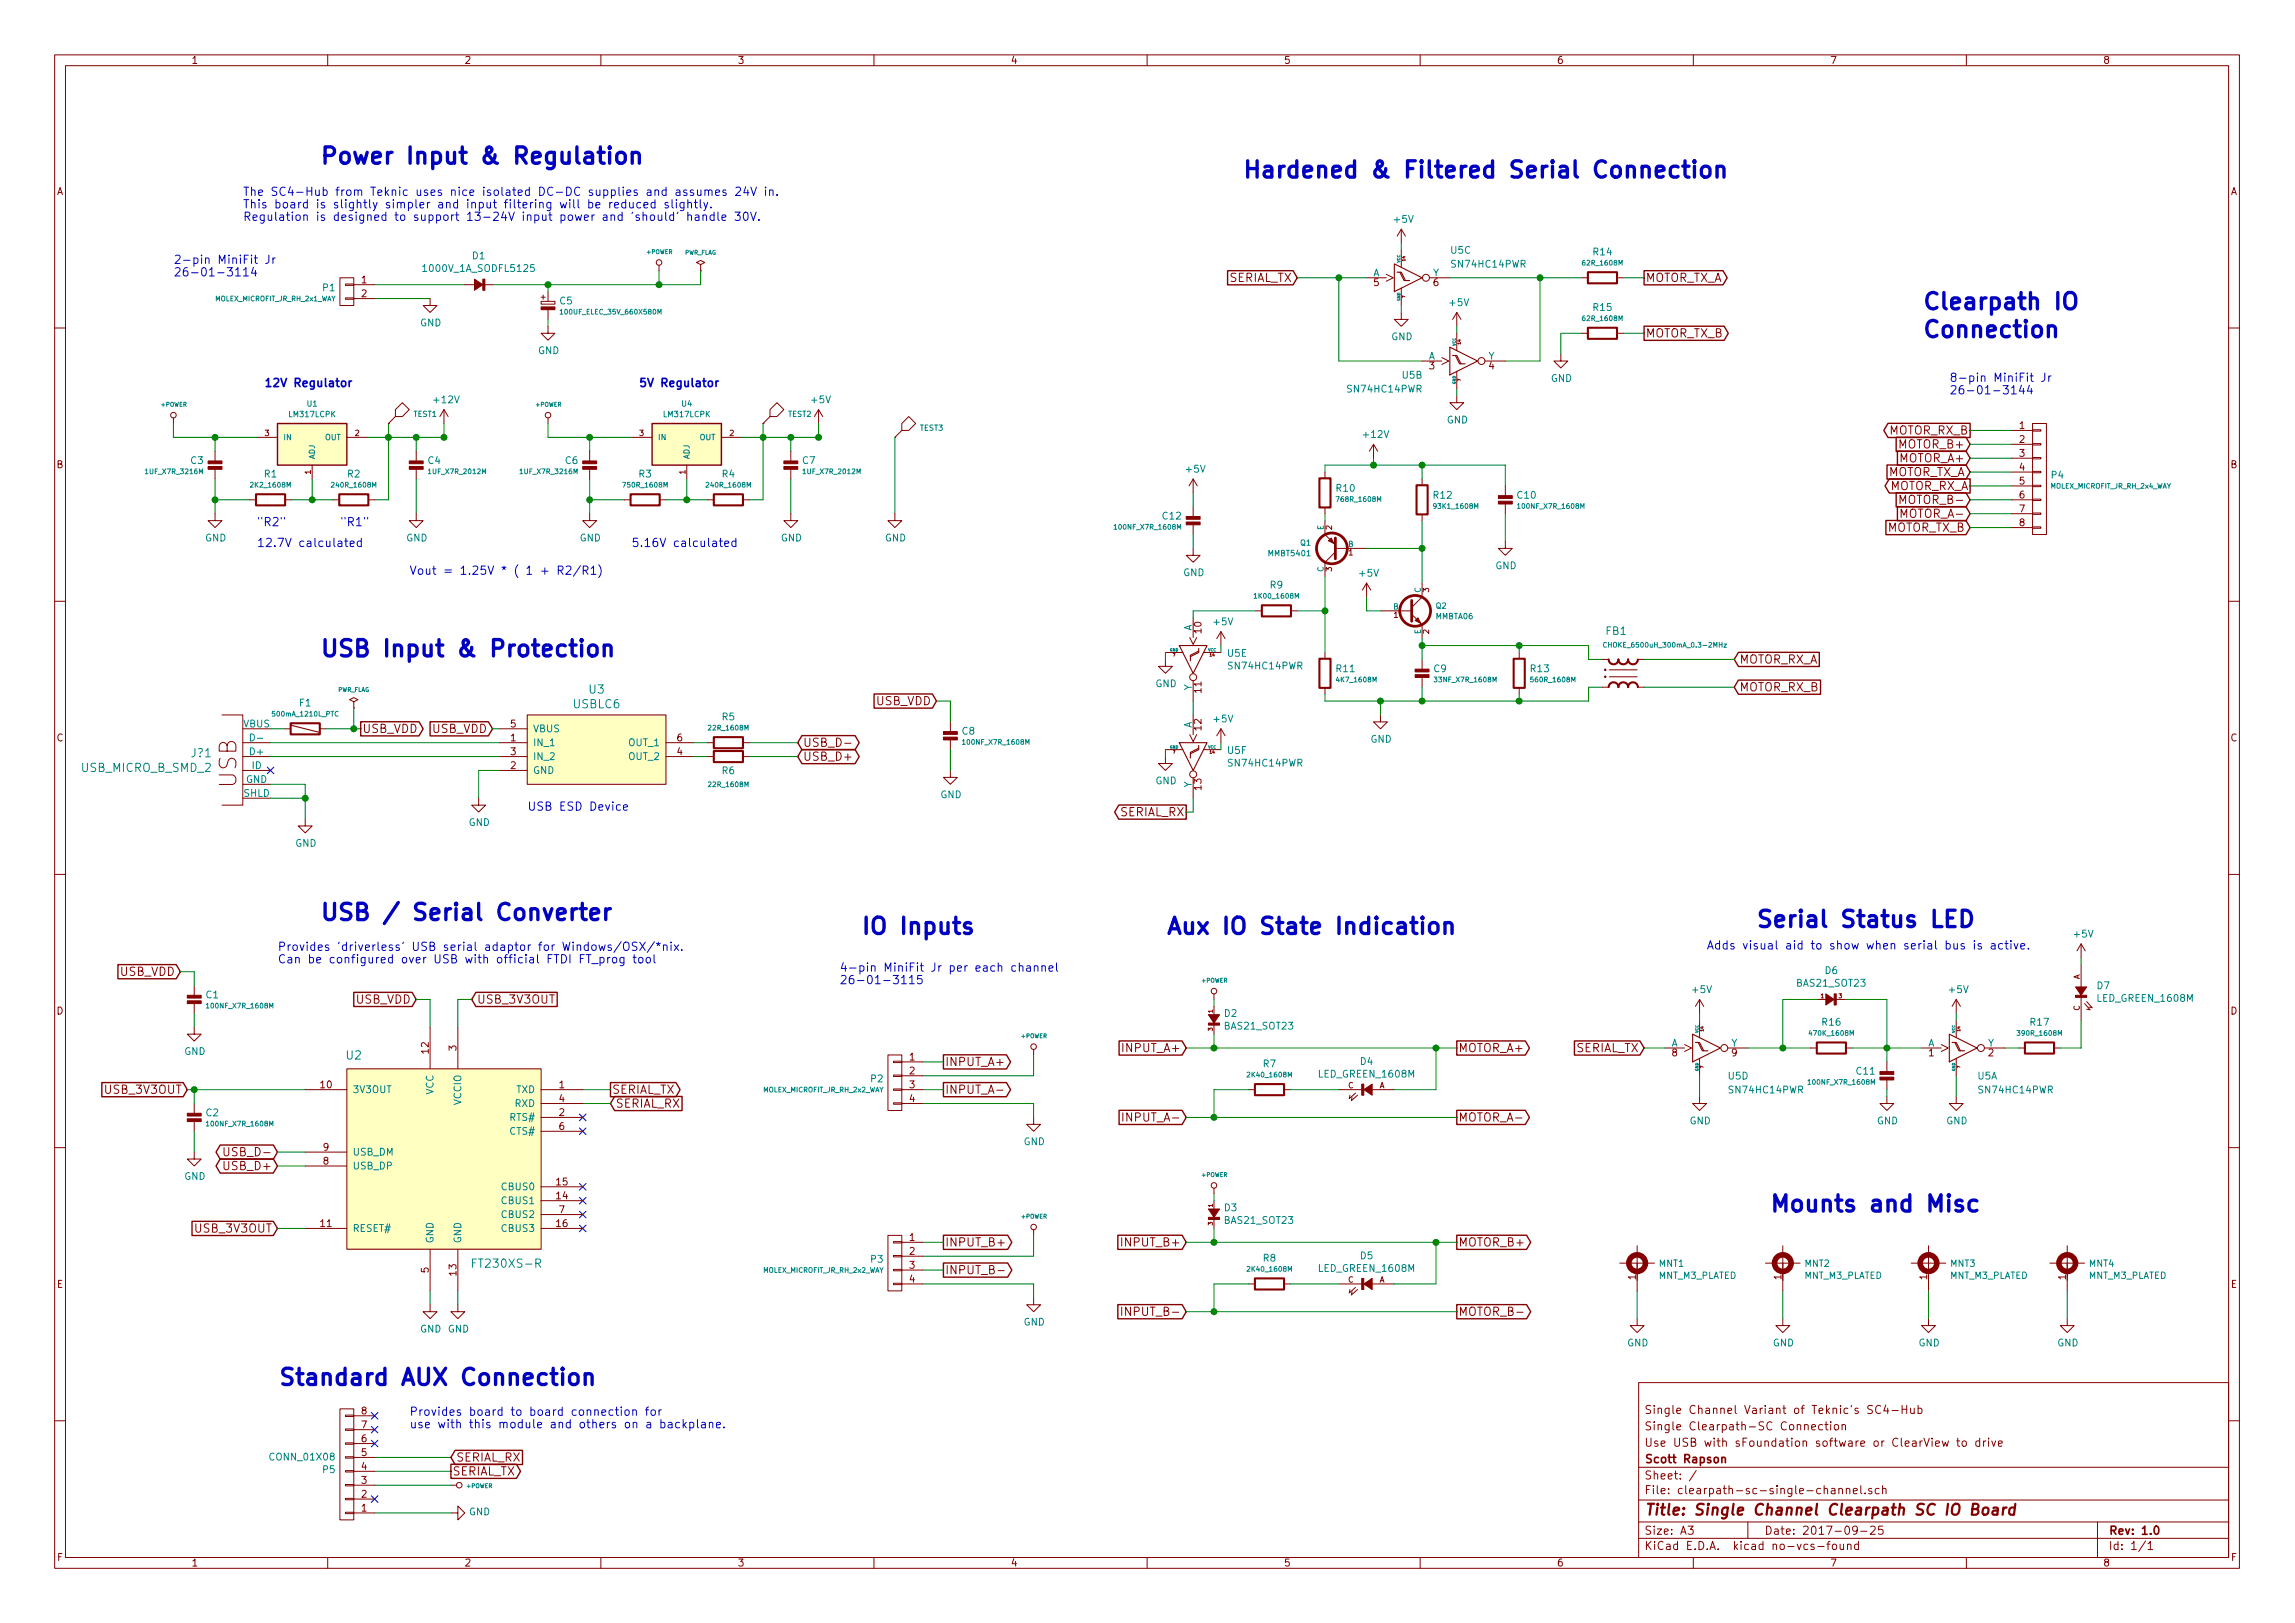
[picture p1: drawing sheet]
<svg xmlns="http://www.w3.org/2000/svg" width="420mm" height="297mm" viewBox="0 0 420 297" stroke-linecap="round" stroke-linejoin="round" font-family="sans-serif">
<defs><g id="words">
<g font-size="4.2" fill="#0000c2">
<text x="58.4" y="30">Power Input &amp; Regulation</text>
<text x="227.3" y="32.6">Hardened &amp; Filtered Serial Connection</text>
<text x="351.8" y="56.7">Clearpath IO</text>
<text x="351.8" y="61.8">Connection</text>
<text x="58.4" y="120.2">USB Input &amp; Protection</text>
<text x="58.4" y="168.5">USB / Serial Converter</text>
<text x="157.5" y="171">IO Inputs</text>
<text x="213.4" y="171">Aux IO State Indication</text>
<text x="321.3" y="169.7">Serial Status LED</text>
<text x="323.8" y="221.8">Mounts and Misc</text>
<text x="50.8" y="253.6">Standard AUX Connection</text>
</g>
<text font-size="4.2" fill="#840000" x="43.3" y="144.2" transform="rotate(-90 43.3 144.2)">USB</text>
<text font-size="2.8" fill="#840000" x="301" y="277.3">Title: Single Channel Clearpath SC IO Board</text>
<g font-size="2.1" fill="#0000c2">
<text x="44.4" y="35.9">The SC4-Hub from Teknic uses nice isolated DC-DC supplies and assumes 24V in.</text>
<text x="44.4" y="38.1">This board is slightly simpler and input filtering will be reduced slightly.</text>
<text x="44.4" y="40.4">Regulation is designed to support 13-24V input power and 'should' handle 30V.</text>
<text x="31.7" y="48.3">2-pin MiniFit Jr</text>
<text x="31.7" y="50.6">26-01-3114</text>
<text x="48.3" y="70.8">12V Regulator</text>
<text x="116.8" y="70.8">5V Regulator</text>
<text x="356.9" y="69.9">8-pin MiniFit Jr</text>
<text x="356.9" y="72.2">26-01-3144</text>
<text x="47" y="96.3">&quot;R2&quot;</text>
<text x="47" y="100.1">12.7V calculated</text>
<text x="62.2" y="96.3">&quot;R1&quot;</text>
<text x="115.6" y="100.1">5.16V calculated</text>
<text x="74.9" y="105.2">Vout = 1.25V * ( 1 + R2/R1)</text>
<text x="96.5" y="148.4">USB ESD Device</text>
<text x="312.4" y="173.8">Adds visual aid to show when serial bus is active.</text>
<text x="50.8" y="174">Provides 'driverless' USB serial adaptor for Windows/OSX/*nix.</text>
<text x="50.8" y="176.3">Can be configured over USB with official FTDI FT_prog tool</text>
<text x="153.7" y="177.8">4-pin MiniFit Jr per each channel</text>
<text x="153.7" y="180.1">26-01-3115</text>
<text x="74.9" y="259.1">Provides board to board connection for</text>
<text x="74.9" y="261.4">use with this module and others on a backplane.</text>
</g>
<g font-size="2.1" fill="#840000">
<text x="224.9" y="51.6">SERIAL_TX</text>
<text x="301.2" y="51.6">MOTOR_TX_A</text>
<text x="301.2" y="61.8">MOTOR_TX_B</text>
<text x="345.7" y="79.5">MOTOR_RX_B</text>
<text x="347.9" y="82.1">MOTOR_B+</text>
<text x="345.3" y="87.2">MOTOR_TX_A</text>
<text x="345.7" y="89.7">MOTOR_RX_A</text>
<text x="347.9" y="84.6">MOTOR_A+</text>
<text x="348.4" y="94.8">MOTOR_A-</text>
<text x="348.4" y="92.2">MOTOR_B-</text>
<text x="345.3" y="97.3">MOTOR_TX_B</text>
<text x="318.4" y="121.4">MOTOR_RX_A</text>
<text x="160.4" y="129.1">USB_VDD</text>
<text x="318.4" y="126.5">MOTOR_RX_B</text>
<text x="66.3" y="134.1">USB_VDD</text>
<text x="79.1" y="134.1">USB_VDD</text>
<text x="147" y="136.7">USB_D-</text>
<text x="147" y="139.2">USB_D+</text>
<text x="205" y="149.4">SERIAL_RX</text>
<text x="22" y="178.6">USB_VDD</text>
<text x="65.2" y="183.7">USB_VDD</text>
<text x="87.3" y="183.7">USB_3V3OUT</text>
<text x="173" y="195.1">INPUT_A+</text>
<text x="205.9" y="192.6">INPUT_A+</text>
<text x="267" y="192.6">MOTOR_A+</text>
<text x="288.4" y="192.6">SERIAL_TX</text>
<text x="19.5" y="200.2">USB_3V3OUT</text>
<text x="112" y="200.2">SERIAL_TX</text>
<text x="112.7" y="202.7">SERIAL_RX</text>
<text x="173" y="200.2">INPUT_A-</text>
<text x="206.5" y="205.3">INPUT_A-</text>
<text x="267" y="205.3">MOTOR_A-</text>
<text x="41.5" y="214.2">USB_D+</text>
<text x="42" y="211.6">USB_D-</text>
<text x="36" y="225.6">USB_3V3OUT</text>
<text x="173" y="228.1">INPUT_B+</text>
<text x="173" y="233.2">INPUT_B-</text>
<text x="205.9" y="228.1">INPUT_B+</text>
<text x="267" y="228.1">MOTOR_B+</text>
<text x="206.5" y="240.8">INPUT_B-</text>
<text x="267" y="240.8">MOTOR_B-</text>
<text x="301" y="261.8">Single Clearpath-SC Connection</text>
<text x="301" y="258.8">Single Channel Variant of Teknic's SC4-Hub</text>
<text x="83.5" y="267.5">SERIAL_RX</text>
<text x="301" y="267.8">Scott Rapson</text>
<text x="301" y="264.8">Use USB with sFoundation software or ClearView to drive</text>
<text x="82.8" y="270">SERIAL_TX</text>
<text x="301" y="273.5">File: clearpath-sc-single-channel.sch</text>
<text x="301" y="270.8">Sheet: /</text>
<text x="301" y="280.9">Size: A3</text>
<text x="323" y="280.9">Date: 2017-09-25</text>
<text x="386" y="280.9">Rev: 1.0</text>
<text x="301" y="283.7">KiCad E.D.A. kicad no-vcs-found</text>
<text x="386" y="283.7">Id: 1/1</text>
</g>
<g font-size="2.1" fill="#008484">
<text x="105" y="129.6">USBLC6</text>
<text x="107.9" y="126.9">U3</text>
<text x="15" y="141.3">USB_MICRO_B_SMD_2</text>
<text x="35" y="138.6">J?1</text>
<text x="63.4" y="193.9">U2</text>
<text x="87.1" y="232">FT230XS-R</text>
</g>
<text font-size="1.9" fill="#008484" x="294.1" y="116.2">FB1</text>
<g font-size="1.8" fill="#840000">
<text x="35" y="11.7">1</text>
<text x="85" y="11.7">2</text>
<text x="135" y="11.7">3</text>
<text x="185" y="11.7">4</text>
<text x="235" y="11.7">5</text>
<text x="285" y="11.7">6</text>
<text x="335" y="11.7">7</text>
<text x="385" y="11.7">8</text>
<text x="10.4" y="35.7">A</text>
<text x="408.4" y="35.7">A</text>
<text x="66.2" y="51.9">1</text>
<text x="251.5" y="52.4">5</text>
<text x="262.4" y="52.4">6</text>
<text x="66.2" y="54.4">2</text>
<text x="261.7" y="67.6">3</text>
<text x="272.6" y="67.6">4</text>
<text x="369.7" y="78.5">1</text>
<text x="369.7" y="81.1">2</text>
<text x="369.7" y="83.6">3</text>
<text x="10.4" y="85.7">B</text>
<text x="369.7" y="86.1">4</text>
<text x="369.7" y="88.7">5</text>
<text x="408.4" y="85.7">B</text>
<text x="369.7" y="91.2">6</text>
<text x="369.7" y="93.8">7</text>
<text x="369.7" y="96.3">8</text>
<text x="220" y="115.8" transform="rotate(-90 220 115.8)">10</text>
<text x="220" y="126.8" transform="rotate(-90 220 126.8)">11</text>
<text x="10.4" y="135.7">C</text>
<text x="93.5" y="135.7">1</text>
<text x="93.5" y="133.1">5</text>
<text x="124" y="135.7">6</text>
<text x="220" y="133.6" transform="rotate(-90 220 133.6)">12</text>
<text x="408.4" y="135.7">C</text>
<text x="93.5" y="140.8">2</text>
<text x="93.5" y="138.2">3</text>
<text x="124" y="138.2">4</text>
<text x="220" y="144.5" transform="rotate(-90 220 144.5)">13</text>
<text x="10.4" y="185.7">D</text>
<text x="408.4" y="185.7">D</text>
<text x="78.5" y="192.8" transform="rotate(-90 78.5 192.8)">12</text>
<text x="83.6" y="192.3" transform="rotate(-90 83.6 192.3)">3</text>
<text x="166.5" y="194.1">1</text>
<text x="166.5" y="196.6">2</text>
<text x="306.1" y="193.3">8</text>
<text x="317" y="193.3">9</text>
<text x="353.1" y="193.3">1</text>
<text x="364" y="193.3">2</text>
<text x="58.7" y="199.2">10</text>
<text x="102.4" y="199.2">1</text>
<text x="102.4" y="201.7">4</text>
<text x="166.5" y="199.2">3</text>
<text x="166.5" y="201.7">4</text>
<text x="102.4" y="204.3">2</text>
<text x="102.4" y="206.8">6</text>
<text x="59.2" y="213.1">8</text>
<text x="59.2" y="210.6">9</text>
<text x="101.9" y="219.5">14</text>
<text x="101.9" y="217">15</text>
<text x="58.7" y="224.6">11</text>
<text x="101.9" y="224.6">16</text>
<text x="102.4" y="222">7</text>
<text x="166.5" y="227.1">1</text>
<text x="78.5" y="232.9" transform="rotate(-90 78.5 232.9)">5</text>
<text x="83.6" y="233.4" transform="rotate(-90 83.6 233.4)">13</text>
<text x="166.5" y="229.7">2</text>
<text x="166.5" y="232.2">3</text>
<text x="10.4" y="235.7">E</text>
<text x="166.5" y="234.7">4</text>
<text x="299.5" y="234.2" transform="rotate(-90 299.5 234.2)">1</text>
<text x="326.1" y="234.2" transform="rotate(-90 326.1 234.2)">1</text>
<text x="352.8" y="234.2" transform="rotate(-90 352.8 234.2)">1</text>
<text x="378.2" y="234.2" transform="rotate(-90 378.2 234.2)">1</text>
<text x="408.4" y="235.7">E</text>
<text x="66.2" y="263.9">6</text>
<text x="66.2" y="261.4">7</text>
<text x="66.2" y="258.9">8</text>
<text x="66.2" y="269">4</text>
<text x="66.2" y="266.5">5</text>
<text x="66.2" y="274.1">2</text>
<text x="66.2" y="271.6">3</text>
<text x="66.2" y="276.6">1</text>
<text x="10.5" y="285.7">F</text>
<text x="35" y="286.7">1</text>
<text x="85" y="286.7">2</text>
<text x="135" y="286.7">3</text>
<text x="185" y="286.7">4</text>
<text x="235" y="286.7">5</text>
<text x="285" y="286.7">6</text>
<text x="335" y="286.7">7</text>
<text x="385" y="286.7">8</text>
<text x="408.5" y="285.7">F</text>
</g>
<g font-size="1.8" fill="#008484">
<text x="255.3" y="40.8">+5V</text>
<text x="86.5" y="47.5">D1</text>
<text x="265.7" y="46.4">U5C</text>
<text x="291.7" y="46.7">R14</text>
<text x="59.1" y="53.3">P1</text>
<text x="78" y="49.8">1000V_1A_SODFL5125</text>
<text x="251.4" y="50.6">A</text>
<text x="262.3" y="50.6">Y</text>
<text x="266" y="49">SN74HC14PWR</text>
<text x="76.9" y="59.7">GND</text>
<text x="102.5" y="55.7">C5</text>
<text x="265.5" y="56">+5V</text>
<text x="291.7" y="56.9">R15</text>
<text x="98.5" y="64.8">GND</text>
<text x="254.7" y="62.3">GND</text>
<text x="261.5" y="65.8">A</text>
<text x="272.5" y="65.8">Y</text>
<text x="246.9" y="71.8">SN74HC14PWR</text>
<text x="256.8" y="69.3">U5B</text>
<text x="283.9" y="69.9">GND</text>
<text x="79.6" y="73.8">+12V</text>
<text x="148.6" y="73.8">+5V</text>
<text x="264.9" y="77.5">GND</text>
<text x="249.8" y="80.1">+12V</text>
<text x="35" y="84.9">C3</text>
<text x="48.4" y="87.4">R1</text>
<text x="63.7" y="87.4">R2</text>
<text x="78.4" y="84.9">C4</text>
<text x="103.5" y="84.9">C6</text>
<text x="117" y="87.4">R3</text>
<text x="132.2" y="87.4">R4</text>
<text x="147" y="84.9">C7</text>
<text x="217.2" y="86.5">+5V</text>
<text x="375.6" y="87.6">P4</text>
<text x="212.9" y="95.1">C12</text>
<text x="244.7" y="90">R10</text>
<text x="262.5" y="91.3">R12</text>
<text x="277.9" y="91.3">C10</text>
<text x="37.5" y="99.1">GND</text>
<text x="74.4" y="99.1">GND</text>
<text x="106.1" y="99.1">GND</text>
<text x="143" y="99.1">GND</text>
<text x="162" y="99.1">GND</text>
<text x="216.6" y="105.4">GND</text>
<text x="232.6" y="107.7">R9</text>
<text x="249" y="105.5">+5V</text>
<text x="273.8" y="104.2">GND</text>
<text x="218.2" y="115.5" transform="rotate(-90 218.2 115.5)">A</text>
<text x="222.3" y="114.4">+5V</text>
<text x="211.5" y="125.8">GND</text>
<text x="224.8" y="120.2">U5E</text>
<text x="225.1" y="122.5">SN74HC14PWR</text>
<text x="244.7" y="123">R11</text>
<text x="262.5" y="123">C9</text>
<text x="280.3" y="123">R13</text>
<text x="54.9" y="129.3">F1</text>
<text x="132.2" y="131.8">R5</text>
<text x="218.2" y="126.4" transform="rotate(-90 218.2 126.4)">Y</text>
<text x="44.6" y="133.1">VBUS</text>
<text x="46.1" y="135.7">D-</text>
<text x="97.5" y="136.6">IN_1</text>
<text x="97.5" y="134">VBUS</text>
<text x="115.2" y="136.6">OUT_1</text>
<text x="176.2" y="134.5">C8</text>
<text x="218.2" y="133.3" transform="rotate(-90 218.2 133.3)">A</text>
<text x="222.3" y="132.2">+5V</text>
<text x="224.8" y="138">U5F</text>
<text x="250.9" y="135.9">GND</text>
<text x="45" y="143.3">GND</text>
<text x="45.8" y="138.2">D+</text>
<text x="46.1" y="140.8">ID</text>
<text x="97.5" y="141.6">GND</text>
<text x="97.5" y="139.1">IN_2</text>
<text x="115.2" y="139.1">OUT_2</text>
<text x="132.2" y="141.7">R6</text>
<text x="211.5" y="143.5">GND</text>
<text x="225.1" y="140.3">SN74HC14PWR</text>
<text x="44.6" y="145.8">SHLD</text>
<text x="172.2" y="146.1">GND</text>
<text x="218.2" y="144.2" transform="rotate(-90 218.2 144.2)">Y</text>
<text x="54.1" y="155">GND</text>
<text x="85.8" y="151.2">GND</text>
<text x="379.8" y="171.6">+5V</text>
<text x="334.2" y="178.3">D6</text>
<text x="37.7" y="182.7">C1</text>
<text x="309.9" y="181.7">+5V</text>
<text x="329.1" y="180.6">BAS21_SOT23</text>
<text x="356.9" y="181.7">+5V</text>
<text x="383.9" y="181">D7</text>
<text x="384.1" y="183.3">LED_GREEN_1608M</text>
<text x="224.2" y="186.1">D2</text>
<text x="224.3" y="188.4">BAS21_SOT23</text>
<text x="306" y="191.6">A</text>
<text x="316.9" y="191.6">Y</text>
<text x="333.7" y="187.7">R16</text>
<text x="353" y="191.6">A</text>
<text x="363.9" y="191.6">Y</text>
<text x="371.8" y="187.7">R17</text>
<text x="33.7" y="193.1">GND</text>
<text x="231.3" y="195.3">R7</text>
<text x="241.6" y="197.2">LED_GREEN_1608M</text>
<text x="249.1" y="194.9">D4</text>
<text x="316.5" y="197.6">U5D</text>
<text x="339.9" y="196.7">C11</text>
<text x="362.1" y="197.6">U5A</text>
<text x="64.5" y="200.1">3V3OUT</text>
<text x="79.4" y="200.4" transform="rotate(-90 79.4 200.4)">VCC</text>
<text x="84.5" y="202.2" transform="rotate(-90 84.5 202.2)">VCCIO</text>
<text x="94.3" y="202.6">RXD</text>
<text x="94.5" y="200.1">TXD</text>
<text x="159.5" y="198.1">P2</text>
<text x="316.8" y="200.1">SN74HC14PWR</text>
<text x="362.5" y="200.1">SN74HC14PWR</text>
<text x="37.7" y="204.3">C2</text>
<text x="93.5" y="205.1">RTS#</text>
<text x="93.5" y="207.7">CTS#</text>
<text x="187.4" y="209.6">GND</text>
<text x="309.3" y="205.8">GND</text>
<text x="343.6" y="205.8">GND</text>
<text x="356.3" y="205.8">GND</text>
<text x="33.7" y="215.9">GND</text>
<text x="64.5" y="214">USB_DP</text>
<text x="64.5" y="211.5">USB_DM</text>
<text x="92" y="220.4">CBUS1</text>
<text x="92" y="217.8">CBUS0</text>
<text x="224.2" y="221.7">D3</text>
<text x="64.5" y="225.5">RESET#</text>
<text x="79.4" y="227.6" transform="rotate(-90 79.4 227.6)">GND</text>
<text x="84.5" y="227.6" transform="rotate(-90 84.5 227.6)">GND</text>
<text x="92" y="222.9">CBUS2</text>
<text x="92" y="225.5">CBUS3</text>
<text x="224.3" y="224">BAS21_SOT23</text>
<text x="159.5" y="231.1">P3</text>
<text x="231.3" y="230.9">R8</text>
<text x="241.6" y="232.8">LED_GREEN_1608M</text>
<text x="249.1" y="230.5">D5</text>
<text x="76.9" y="243.9">GND GND</text>
<text x="187.4" y="242.6">GND</text>
<text x="297.9" y="246.4">GND</text>
<text x="324.6" y="246.4">GND</text>
<text x="351.2" y="246.4">GND</text>
<text x="376.6" y="246.4">GND</text>
<text x="49.7" y="267.3">CONN_01X08</text>
<text x="59.1" y="269.6">P5</text>
<text x="85.9" y="277.3">GND</text>
</g>
<g font-size="1.7" fill="#008484">
<text x="303.8" y="231.8">MNT1</text>
<text x="330.4" y="231.8">MNT2</text>
<text x="357.1" y="231.8">MNT3</text>
<text x="382.5" y="231.8">MNT4</text>
<text x="303.6" y="234">MNT_M3_PLATED</text>
<text x="330.3" y="234">MNT_M3_PLATED</text>
<text x="356.9" y="234">MNT_M3_PLATED</text>
<text x="382.3" y="234">MNT_M3_PLATED</text>
</g>
<g font-size="1.4" fill="#008484">
<text x="53" y="76.3">LM317LCPK</text>
<text x="56.3" y="74.4">U1</text>
<text x="75.7" y="76.3">TEST1</text>
<text x="121.6" y="76.3">LM317LCPK</text>
<text x="124.8" y="74.4">U4</text>
<text x="144.3" y="76.3">TEST2</text>
<text x="51.8" y="80.6">IN</text>
<text x="59.5" y="80.6">OUT</text>
<text x="120.4" y="80.6">IN</text>
<text x="128.1" y="80.6">OUT</text>
<text x="168.4" y="78.8">TEST3</text>
<text x="57.7" y="84.1" transform="rotate(-90 57.7 84.1)">ADJ</text>
<text x="126.2" y="84.1" transform="rotate(-90 126.2 84.1)">ADJ</text>
<text x="232.4" y="101.8">MMBT5401</text>
<text x="238.1" y="99.9">Q1</text>
<text x="242.3" y="97" transform="rotate(-90 242.3 97)">E</text>
<text x="246.8" y="100.1">B</text>
<text x="242.3" y="104.7" transform="rotate(-90 242.3 104.7)">C</text>
<text x="255.1" y="111.5">B</text>
<text x="260.1" y="108.5" transform="rotate(-90 260.1 108.5)">C</text>
<text x="262.9" y="113.3">MMBTA06</text>
<text x="262.9" y="111.4">Q2</text>
<text x="260.1" y="116.1" transform="rotate(-90 260.1 116.1)">E</text>
</g>
<g font-size="1.4" fill="#840000">
<text x="48.5" y="79.8">3</text>
<text x="65" y="79.8">2</text>
<text x="117.1" y="79.8">3</text>
<text x="133.6" y="79.8">2</text>
<text x="56.9" y="86.8" transform="rotate(-90 56.9 86.8)">1</text>
<text x="125.5" y="86.8" transform="rotate(-90 125.5 86.8)">1</text>
<text x="243.8" y="96.9" transform="rotate(-90 243.8 96.9)">2</text>
<text x="246.9" y="101.6">1</text>
<text x="243.8" y="104.6" transform="rotate(-90 243.8 104.6)">3</text>
<text x="255.2" y="113.1">1</text>
<text x="261.6" y="108.4" transform="rotate(-90 261.6 108.4)">3</text>
<text x="261.6" y="116" transform="rotate(-90 261.6 116)">2</text>
<text x="380.7" y="179.3" transform="rotate(-90 380.7 179.3)">A</text>
<text x="380.7" y="185" transform="rotate(-90 380.7 185)">C</text>
<text x="246.8" y="199.2">C</text>
<text x="252.5" y="199.2">A</text>
<text x="246.8" y="234.7">C</text>
<text x="252.5" y="234.7">A</text>
</g>
<g font-size="1.2" fill="#008484">
<text x="290" y="48.6">62R_1608M</text>
<text x="39.3" y="55.1">MOLEX_MICROFIT_JR_RH_2x1_WAY</text>
<text x="103.2" y="57.5">100UF_ELEC_35V_660X580M</text>
<text x="290" y="58.7">62R_1608M</text>
<text x="26.9" y="86.8">1UF_X7R_3216M</text>
<text x="46.2" y="89.2">2K2_1608M</text>
<text x="61.1" y="89.2">240R_1608M</text>
<text x="78.7" y="86.8">1UF_X7R_2012M</text>
<text x="95.5" y="86.8">1UF_X7R_3216M</text>
<text x="114.4" y="89.2">750R_1608M</text>
<text x="129.6" y="89.2">240R_1608M</text>
<text x="147.3" y="86.8">1UF_X7R_2012M</text>
<text x="375.4" y="89.4">MOLEX_MICROFIT_JR_RH_2x4_WAY</text>
<text x="245" y="91.8">768R_1608M</text>
<text x="262.8" y="93.1">93K1_1608M</text>
<text x="278.3" y="93.1">100NF_X7R_1608M</text>
<text x="204.4" y="96.9">100NF_X7R_1608M</text>
<text x="230" y="109.5">1K00_1608M</text>
<text x="294.6" y="118.5">CHOKE_6500uH_300mA_0.3-2MHz</text>
<text x="245" y="124.9">4K7_1608M</text>
<text x="263" y="124.9">33NF_X7R_1608M</text>
<text x="280.6" y="124.9">560R_1608M</text>
<text x="50.2" y="131.1">500mA_1210L_PTC</text>
<text x="130" y="133.7">22R_1608M</text>
<text x="176.7" y="136.3">100NF_X7R_1608M</text>
<text x="130" y="144">22R_1608M</text>
<text x="38.3" y="184.5">100NF_X7R_1608M</text>
<text x="331.6" y="189.5">470K_1608M</text>
<text x="369.7" y="189.5">390R_1608M</text>
<text x="228.7" y="197.2">2K40_1608M</text>
<text x="139.7" y="199.9">MOLEX_MICROFIT_JR_RH_2x2_WAY</text>
<text x="331.5" y="198.5">100NF_X7R_1608M</text>
<text x="38.3" y="206.1">100NF_X7R_1608M</text>
<text x="139.7" y="232.9">MOLEX_MICROFIT_JR_RH_2x2_WAY</text>
<text x="228.7" y="232.7">2K40_1608M</text>
</g>
<g font-size="1.1" fill="#008484">
<text x="118.4" y="46.5">+POWER</text>
<text x="125.3" y="46.6">PWR_FLAG</text>
<text x="29.5" y="74.4">+POWER</text>
<text x="98.1" y="74.4">+POWER</text>
<text x="61.8" y="126.6">PWR_FLAG</text>
<text x="220" y="179.8">+POWER</text>
<text x="187" y="190">+POWER</text>
<text x="220" y="215.4">+POWER</text>
<text x="187" y="223">+POWER</text>
<text x="85.4" y="272.4">+POWER</text>
</g>
<g font-size="1.1" fill="#840000">
<text x="222" y="185.4" transform="rotate(-90 222 185.4)">1</text>
<text x="333.3" y="182.7">1</text>
<text x="336.7" y="182.7">3</text>
<text x="222" y="188.7" transform="rotate(-90 222 188.7)">3</text>
<text x="222" y="220.9" transform="rotate(-90 222 220.9)">1</text>
<text x="222" y="224.2" transform="rotate(-90 222 224.2)">3</text>
</g>
<g font-size=".7" fill="#840000">
<text x="257.3" y="47.7" transform="rotate(-90 257.3 47.7)">14</text>
<text x="257.3" y="54.5" transform="rotate(-90 257.3 54.5)">7</text>
<text x="267.4" y="63" transform="rotate(-90 267.4 63)">14</text>
<text x="267.4" y="69.7" transform="rotate(-90 267.4 69.7)">7</text>
<text x="214.8" y="120.1">7</text>
<text x="221.5" y="120.1">14</text>
<text x="214.8" y="137.9">7</text>
<text x="221.5" y="137.9">14</text>
<text x="311.9" y="188.7" transform="rotate(-90 311.9 188.7)">14</text>
<text x="358.9" y="188.7" transform="rotate(-90 358.9 188.7)">14</text>
<text x="311.9" y="195.5" transform="rotate(-90 311.9 195.5)">7</text>
<text x="358.9" y="195.5" transform="rotate(-90 358.9 195.5)">7</text>
</g>
<g font-size=".7" fill="#008484">
<text x="256.3" y="48.1" transform="rotate(-90 256.3 48.1)">VCC</text>
<text x="256.3" y="55.1" transform="rotate(-90 256.3 55.1)">GND</text>
<text x="266.5" y="63.3" transform="rotate(-90 266.5 63.3)">VCC</text>
<text x="266.5" y="70.3" transform="rotate(-90 266.5 70.3)">GND</text>
<text x="214.2" y="119.2">GND</text>
<text x="221.2" y="119.2">VCC</text>
<text x="214.2" y="137">GND</text>
<text x="221.2" y="137">VCC</text>
<text x="310.9" y="189.1" transform="rotate(-90 310.9 189.1)">VCC</text>
<text x="357.9" y="189.1" transform="rotate(-90 357.9 189.1)">VCC</text>
<text x="310.9" y="196.1" transform="rotate(-90 310.9 196.1)">GND</text>
<text x="357.9" y="196.1" transform="rotate(-90 357.9 196.1)">GND</text>
</g>
</g></defs>
<g fill="none" stroke="#840000" stroke-width=".18">
<path d="M10 10h400v277h-400zM12 12h396v273.1h-396zM60 10v2M110 10v2M160 10v2M210 10v2M260 10v2M310 10v2M360 10v2M62.2 50.8h2.6v5.1h-2.6zM63.2 54.5h1.6v.3h-1.6zM63.2 52h1.6v.2h-1.6z"/>
<path d="M64.8 52.1h3.8M64.8 54.6h3.8M78.7 54.6v1.3h1.3l-1.3 1.3-1.2-1.3h1.2M85.1 52.1h1.8M88.4 52.1h1.8M99.1 55.2h2.5v.5h-2.5zM99.1 54.4h.7M99.4 54v.8M100.3 59.7v1.3h1.3l-1.3 1.3-1.2-1.3h1.2M100.3 53.4v1.8M100.3 56.7v1.8M120.6 48.6v1"/>
<path d="M128.3 48.4l.7-.4-.7-.3-.8 .3 .8 .4v1.2M128.3 49.6h.1M250.2 50.8h3.6M253.8 50.2l1.3 .6-1.3 .7M256.5 57.2v1.3h1.3l-1.3 1.2-1.2-1.2h1.2M256.5 41.9l-.7 1.3M256.5 41.9v2.6M256.5 45.8v3.2M256.5 52.7v3.2M256.5 41.9l.8 1.3M261.7 50.8h3.7M266.7 57.2v2.5"/>
<path d="M266.7 57.2l-.8 1.3M266.7 57.2l.8 1.3M289.6 50.8h1.1M296 50.8h1.2M10 60h2M31.7 76.5v1M71.1 77.5h.1M72.4 76.2l-1.3 1.3M73.7 73.7l1.2 1.3-1.2 1.2h-1.3v-1.2zM81.3 75l-.8 1.2M81.3 75v2.5M81.3 75l.7 1.2"/>
<path d="M100.3 76.5v1M139.7 77.5h.1M141 76.2l-1.3 1.3M142.2 73.7l1.3 1.3-1.3 1.2h-1.2v-1.2zM149.9 75l-.8 1.2M149.9 75v2.5M149.9 75l.7 1.2M165.1 77.5l1.3-1.3 1.2 1.3-1.2 1.3h-1.3zM165.1 78.8l-1.3 1.2M260.3 66.1h3.7M264 65.4l1.2 .7-1.2 .6M266.7 72.4v1.3h1.3l-1.3 1.3-1.3-1.3h1.3"/>
<path d="M266.7 61v3.2M266.7 68v3.2M271.9 66.1h3.7M285.7 64.8v1.3h1.3l-1.3 1.2-1.2-1.2h1.2M289.6 61h1.1M296 61h1.2M368.3 78.8h3.8M372.1 78.6h1.5v.3h-1.5zM372.1 77.5h2.5v20.3h-2.5zM408 60h2M39.4 94v1.3h1.2l-1.2 1.3-1.3-1.3h1.3M39.4 82.6v1.8"/>
<path d="M39.4 85.9v1.8M45.7 91.5h1.2M47 80h3.8M52.2 91.5h1.1M57.1 85.1v2.6M61 91.5h1.1M63.5 80h3.8M67.4 91.5h1.2M76.2 94v1.3h1.3l-1.3 1.3-1.3-1.3h1.3M76.2 82.6v1.8M76.2 85.9v1.8M107.9 94v1.3h1.3l-1.3 1.3-1.2-1.3h1.2"/>
<path d="M107.9 82.6v1.8M107.9 85.9v1.8M114.3 91.5h1.1M115.6 80h3.8M120.8 91.5h1.1M125.7 85.1v2.6M129.5 91.5h1.2M132.1 80h3.8M136 91.5h1.2M144.8 94v1.3h1.2l-1.2 1.3-1.3-1.3h1.3M144.8 82.6v1.8M144.8 85.9v1.8"/>
<path d="M163.8 80h.1M163.8 94v1.3h1.3l-1.3 1.3-1.2-1.3h1.2M218.4 87.7v2.5M218.4 92.7v1.8M218.4 96v1.8M218.4 87.7l-.7 1.2M218.4 87.7l.8 1.2M242.6 95.3v2.5l1.9 1.9M242.6 86.4v1.1M242.6 92.9v1.1M251.5 81.3l-.8 1.3M251.5 81.3v2.6"/>
<path d="M251.5 81.3l.7 1.3M260.3 87.7v1.1M260.3 94.1v1.2M275.6 99.1v1.3h1.3l-1.3 1.2-1.3-1.2h1.3M275.6 88.9v1.8M275.6 92.2v1.8M368.3 91.5h3.8M368.3 81.3h3.8M368.3 83.9h3.8M368.3 86.4h3.8M368.3 88.9h3.8M368.3 94h3.8"/>
<path d="M368.3 96.6h3.8M372.1 96.4h1.5v.3h-1.5zM372.1 93.9h1.5v.2h-1.5zM372.1 91.3h1.5v.3h-1.5zM372.1 88.8h1.5v.3h-1.5zM372.1 86.3h1.5v.2h-1.5zM372.1 83.7h1.5v.3h-1.5zM372.1 81.2h1.5v.2h-1.5zM10 110h2M213.4 119.4h3.2M217.8 116.7l.6 1.2 .7-1.2M218.4 100.4v1.2h1.3l-1.3 1.3-1.2-1.3h1.2"/>
<path d="M218.4 113.1v3.6M220.3 119.4h3.2M223.5 115.6l-.7 1.3M223.5 115.6v2.5M223.5 115.6l.8 1.3M229.9 111.8h1.1M236.3 111.8h1.2M242.6 119.4v1.2M244.5 101l-1.9 1.9v2.5M244.5 100.4h5.7M250.2 106.7l-.8 1.3M250.2 106.7v2.6"/>
<path d="M250.2 106.7l.8 1.3M252.7 111.8h5.7M258.4 112.4l1.9 1.9v2.6M260.3 106.7v2.6l-1.9 1.9M278.1 119.4v1.2M408 110h2M40.6 130.8h3.8v16.6h-3.8M44.4 133.4h5.1M44.4 135.9h5.1M44.4 138.5h5.1M52.1 133.4h1.1M58.5 133.4h1.2"/>
<path d="M64.8 128.4l.7-.3-.7-.4-.8 .4 .8 .3v1.2M64.8 129.6h.1M91.4 133.4h5.1M91.4 135.9h5.1M91.4 138.5h5.1M96.5 130.8h25.4v12.7h-25.4zM121.9 135.9h5.1M121.9 138.5h5.1M129.5 135.9h1.2M129.5 138.5h1.2M136 135.9h1.2M136 138.5h1.2"/>
<path d="M154.7 136h1.1M174 132.1v1.8M174 135.4v1.8M213.4 120.7v1.3h1.2l-1.2 1.2-1.3-1.2h1.3M213.4 138.5v1.2h1.2l-1.2 1.3-1.3-1.3h1.3M213.4 137.2h3.2M217.8 134.5l.6 1.2 .7-1.2M218.4 124.6v3.7M218.4 130.8v3.7M220.3 137.2h3.2M223.5 133.4v2.5M223.5 133.4l-.7 1.3"/>
<path d="M223.5 133.4l.8 1.3M242.6 125.9v1.1M252.7 130.8v1.3h1.3l-1.3 1.3-1.2-1.3h1.2M260.3 120.7v1.8M260.3 124v1.8M278.1 125.9v1.1M293.4 125.8h1.1M293.4 120.7h1.1M294.6 123.9h5.1M294.6 122.6h5.1M299.8 125.8h1.2M299.8 120.7h1.2"/>
<path d="M44.4 141h5.1M44.4 143.5h5.1M44.4 146.1h5.1M55.9 149.9v1.3h1.2l-1.2 1.2-1.3-1.2h1.3M87.6 146.1v1.3h1.3l-1.3 1.2-1.2-1.2h1.2M91.4 141h5.1M174 141v1.3h1.3l-1.3 1.2-1.3-1.2h1.3M218.4 142.4v3.7M10 160h2M381 172.8v2.5M381 176.6v4.4M381 172.8l-.8 1.2"/>
<path d="M381 172.8l.8 1.2M408 160h2M35.6 188v1.3h1.2l-1.2 1.2-1.3-1.2h1.3M35.6 180.4v1.8M35.6 183.7v1.8M55.9 199.4h7.6M63.5 195.6h35.6v33h-35.6zM78.7 188v7.6M83.8 188v7.6M99.1 199.4h7.6M162.6 193.1h2.5v10.1h-2.5zM163.6 199.3h1.5v.3h-1.5z"/>
<path d="M163.6 196.8h1.5v.2h-1.5zM163.6 194.2h1.5v.3h-1.5zM165.1 199.4h3.8M165.1 194.3h3.8M165.1 196.9h3.8M182.5 199.5h1.1M189.2 192.1v1M222.2 181.9v1M222.2 184.2v1.8M222.2 187.5v1.8M228.6 199.4h1.1M235.1 199.4h1.1"/>
<path d="M245.1 199.4h4.5M250.8 199.4h4.5M304.8 191.8h3.6M308.4 191.2l1.3 .6-1.3 .6M311.1 182.9v2.6M311.1 186.7v3.2M311.1 193.7v3.2M311.1 182.9l-.7 1.3M311.1 182.9l.8 1.3M316.3 191.8h3.7M331.5 191.8h1.1M332.7 182.9h1.8"/>
<path d="M336 182.9h1.8M337.9 191.8h1.2M345.4 194.3v1.8M345.4 197.6v1.8M351.8 191.8h3.6M355.4 191.2l1.3 .6-1.3 .6M358.1 182.9v2.6M358.1 186.7v3.2M358.1 193.7v3.2M358.1 182.9l-.7 1.3M358.1 182.9l.8 1.3M363.3 191.8h3.7"/>
<path d="M369.6 191.8h1.1M376 191.8h1.2M381 182.3v4.4M381.6 183.7l1.1 1.1-.7-.1M382 183.3l1 1.1-.6-.1M10 210h2M35.6 210.9v1.2h1.2l-1.2 1.3-1.3-1.3h1.3M35.6 202v1.7M35.6 205.3v1.7M41 210v1.2l.3 .3h.3l.3-.3v-1.2M55.9 213.4h7.6M55.9 210.9h7.6"/>
<path d="M99.1 204.5h7.6M99.1 202h7.6M99.1 207h7.6M99.1 219.7h7.6M99.1 217.2h7.6M163.6 201.8h1.5v.3h-1.5zM165.1 202h3.8M189.2 204.5v1.3h1.3l-1.3 1.2-1.2-1.2h1.2M205.6 203.7v1.5M222.2 217.5v1M222.2 219.7v1.8M248.2 200.1l-1.2 1 .1-.7"/>
<path d="M248.5 200.4l-1.1 1.1 .1-.7M311.1 200.7v1.3h1.3l-1.3 1.2-1.2-1.2h1.2M345.4 200.7v1.3h1.3l-1.3 1.2-1.2-1.2h1.2M358.1 200.7v1.3h1.3l-1.3 1.2-1.2-1.2h1.2M408 210h2M55.9 224.8h7.6M78.7 238.8v1.3h1.3l-1.3 1.2-1.2-1.2h1.2M78.7 228.6v7.7M83.8 238.8v1.3h1.3l-1.3 1.2-1.3-1.2h1.3M83.8 228.6v7.7M99.1 222.3h7.6M99.1 224.8h7.6"/>
<path d="M162.6 226.1h2.5v10.2h-2.5zM163.6 234.9h1.5v.2h-1.5zM163.6 232.3h1.5v.3h-1.5zM163.6 229.8h1.5v.2h-1.5zM163.6 227.2h1.5v.3h-1.5zM165.1 235h3.8M165.1 227.4h3.8M165.1 229.9h3.8M165.1 232.4h3.8M182.7 227.5h1.1M182.7 232.5h1.1M189.2 225.1v1"/>
<path d="M189.2 237.5v1.3h1.3l-1.3 1.3-1.2-1.3h1.2M205.4 226.5v1.6M205.4 239.2v1.6M222.2 223v1.8M228.6 235h1.1M235.1 235h1.1M245.1 235h4.5M248.2 235.6l-1.2 1 .1-.6M248.5 236l-1.1 1 .1-.6M250.8 235h4.5M296.5 231.2h6.4M299.7 228v8.3"/>
<path d="M323.2 231.2h6.4M326.4 228v8.3M349.9 231.2h6.3M353.1 228v8.3M375.3 231.2h6.3M378.5 228v8.3M62.2 257.8h2.6v20.4h-2.6zM63.2 259h1.6v.2h-1.6zM64.8 259.1h3.8M277.7 240.2h1.1M299.7 241.3v1.3h1.3l-1.3 1.3-1.3-1.3h1.3M300 253h108v32.1h-108z"/>
<path d="M326.4 241.3v1.3h1.3l-1.3 1.3-1.3-1.3h1.3M342.8 257.3l-.6-.1-.3 .3 .1 .3 .7 .4v.4a.62 .62 0 0 1-.8 0M344.3 257.4a.59 .59 0 0 0-.7 0 .59 .59 0 0 0-.2 .7 .56 .56 0 0 0 .3 .5 .56 .56 0 0 0 .6 0M345.2 257.1l-.3 1.1h.9M345.6 257.7v1M346.4 258.2h1.1M348.2 257.2v1.5M348.2 257.9h.9M349.1 257.2v1.5M349.8 257.7v.8a.39 .39 0 0 0 .6 .1M350.4 257.7v1M351.2 257.8l.4-.1 .3 .3-.1 .6-.2 .1-.4-.1"/>
<path d="M351.2 257.2v1.5M353.1 241.3v1.3h1.2l-1.2 1.3-1.3-1.3h1.3M378.5 241.3v1.3h1.2l-1.2 1.3-1.3-1.3h1.3M10 260h2M63.2 261.5h1.6v.3h-1.6zM63.2 264.1h1.6v.2h-1.6zM63.2 266.6h1.6v.3h-1.6zM63.2 269.1h1.6v.3h-1.6zM63.2 271.7h1.6v.2h-1.6zM63.2 274.2h1.6v.3h-1.6zM63.2 276.8h1.6v.2h-1.6zM64.8 276.9h3.8"/>
<path d="M64.8 274.4h3.8M64.8 271.8h3.8M64.8 269.3h3.8M64.8 266.7h3.8M64.8 264.2h3.8M64.8 261.7h3.8M82.5 276.9h1.3v-1.3l1.3 1.3-1.3 1.3v-1.3M82.5 271.8h1.1M300 278.5h108M300 274.5h108M300 268.5h108M309 279.3h1l-.5 .6 .4 .1v.7l-.2 .1-.7-.1"/>
<path d="M310.5 269.1l-1.2 2M320 278.5v3M331.7 261.2l.7-.1-.1-.3-.4-.1-.2 .2v.7h.6M333.7 260.8l-.5-.1-.3 .3 .1 .6 .2 .1 .5-.1M334.1 260.7h.6M334.3 260.2v1.3l.4 .2M335.2 260.2v.2M335.2 260.7v1M335.3 272.5h.6v.9M335.9 260.8l.2-.1 .4 .1v.8l-.2 .1-.4-.1zM335.9 272.8h-.4l-.3 .2 .3 .4 .4-.1M336.7 272.5a.37 .37 0 0 1 .6 .1v.8"/>
<path d="M336.7 272.4v1M337.2 260.8l.2-.1 .4 .1 .1 .9M337.2 260.7v1M338 272.5l.2-.1 .4 .1 .1 .9M338 272.4v1M339.3 272.9l.7-.1v-.3l-.5-.1-.2 .2 .1 .7h.6M340 279.9l-.2 .3h-.5l-.1-.3v-.3l.1-.2 .5-.1 .2 .2a1.19 1.19 0 0 1-.2 1.2l-.5 .1M340.7 271.9v1.3l.2 .2M341.5 273.3v.1M342.5 279.5l.2-.2h.3l.3 .2v.2v.2l-.9 .9h.9M342.6 272.5l-.3-.1-.2 .2 .1 .2 .4 .2v.3h-.5M344 272.5l-.4-.1-.3 .3 .1 .6h.6"/>
<path d="M344.7 272.5l.2-.1 .3 .1 .1 .9M344.7 271.9v1.5M344.7 279.3h-.7l-.1 .7 .2-.1h.5l.2 .3-.1 .5-.3 .1-.5-.1M354.4 264.2l.7-.1-.1-.3-.4-.1-.2 .2v.7h.6M355.6 263.7l.3 1 .2-.7 .3 .7 .3-1M358.2 263.7h.6M358.4 263.2v1.3l.4 .2M359.3 263.8l.2-.1 .4 .1 .1 .6-.1 .2-.4 .1-.2-.1zM362.4 263.8l-.4-.1-.3 .3 .1 .6 .2 .1 .4-.1M362.4 263.2v1.5M363.1 263.7v1M363.6 263.7l-.3 .1-.2 .2"/>
<path d="M364.1 263.2v.2M364.1 263.7v1M364.6 263.7l.4 1 .4-1M365.9 264.2l.7-.1-.1-.3-.4-.1-.2 .2v.7h.6M384 278.5v6.6M408 260h2M60 285.1v1.9M110 285.1v1.9M160 285.1v1.9M210 285.1v1.9M260 285.1v1.9M300 281.5h108"/>
<path d="M310 285.1v1.9M332.8 283h1.2M334.4 282.6h.6M335 282.1l-.3 .2v1.3M335.5 282.7l.2-.1 .5 .1v.8l-.3 .1-.4-.1zM336.9 282.6l.1 .9 .3 .1 .2-.1M337.5 282.6v1M338.2 282.7h.1a.37 .37 0 0 1 .6 .1v.8M338.2 282.6v1M340.2 282.7l-.4-.1-.3 .3 .1 .6h.6M340.2 282.1v1.5M340.7 280.2h1.1"/>
<path d="M360 285.1v1.9M392.8 282l-1.3 2M393.2 282.5l.5-.4v1.5M393.2 283.6h.9"/>
<circle cx="120.7" cy="48" r=".51"/>
<circle cx="261.1" cy="50.8" r=".63"/>
<circle cx="31.8" cy="76" r=".51"/>
<circle cx="100.3" cy="76" r=".51"/>
<circle cx="271.2" cy="66.1" r=".63"/>
<circle cx="218.4" cy="123.9" r=".63"/>
<circle cx="218.4" cy="141.7" r=".63"/>
<circle cx="189.2" cy="191.6" r=".51"/>
<circle cx="222.3" cy="181.4" r=".51"/>
<circle cx="315.7" cy="191.8" r=".63"/>
<circle cx="362.7" cy="191.8" r=".63"/>
<circle cx="222.3" cy="217" r=".51"/>
<circle cx="189.2" cy="224.6" r=".51"/>
<circle cx="84.1" cy="271.8" r=".51"/>
</g>
<path d="M315.2 266.8l.2-.1 .4 .1 .1 .9M315.2 266.7v1M394.5 279.5l.2-.2a.81 .81 0 0 1 .6 .6 .81 .81 0 0 1-.3 .8l-.1 .1a.79 .79 0 0 1-.4-1.3z" fill="none" stroke="#840000" stroke-width=".3"/>
<path d="M361.1 276.2l.9-.1a.47 .47 0 0 0 .2-.5 .47 .47 0 0 0-.3-.4h-.7l-.2 2h.7a.53 .53 0 0 0 .5-.5 .53 .53 0 0 0-.4-.5M363.1 276.1a.53 .53 0 0 1 .6-.2 .53 .53 0 0 1 .4 .4l-.1 .5a.54 .54 0 0 1-.5 .4 .54 .54 0 0 1-.6-.4zM364.9 276h.8v1.2M365.8 276.4l-.7 .1a.4 .4 0 0 0-.3 .3 .4 .4 0 0 0 .2 .4l.7-.1M366.8 275.9l-.2 1.3M367.4 275.9a.55 .55 0 0 0-.7 .4M368.9 276a.68 .68 0 0 0-1 .3v.7l.2 .2 .6-.1M369 275.2l-.3 2" fill="none" stroke="#840000" stroke-width=".41"/>
<g fill="none" stroke="#0000c2" stroke-width=".61">
<path d="M109.5 27.9h1.1M109.9 26.9v2.5l.1 .3 .6 .2M111.6 26.9l-.1 .1 .1 .2 .2-.2-.2-.1v.3M111.6 27.9v2M113 28.2a.83 .83 0 0 1 1.5 .3v.8a.81 .81 0 0 1-.8 .6 .81 .81 0 0 1-.8-.6v-.8zM115.7 28.2a.76 .76 0 0 1 1.3 .1v1.6M115.7 27.9v2M307.2 30.6l-.3-.2h-.6l-.4 .3-.1 .3v.8l.1 .3 .4 .3h.6l.3-.1M308.1 30.4h1.1M308.5 29.4v2.6l.1 .3 .6 .1M310.2 29.4l-.1 .2 .1 .1 .2-.1-.2-.2v.3M310.2 30.4v2"/>
<path d="M311.6 30.7a.81 .81 0 0 1 .8-.3 .81 .81 0 0 1 .7 .6v.8a.81 .81 0 0 1-.8 .7 .81 .81 0 0 1-.8-.7v-.8zM314.4 30.7a.74 .74 0 0 1 1.2 .1v1.6M314.4 30.4v2M375 59.9a.76 .76 0 0 1 1.3 .2v1.5M378.2 54l.5-.5a1.02 1.02 0 0 1 1.3 1v1a1 1 0 0 1-1 1.1 1 1 0 0 1-1-1.1v-1zM106.5 117.1l-.2 .1 .2 .1 .1-.1-.1-.1v.2M106.5 118v2.1M107.9 118.3a.81 .81 0 0 1 .8-.3 .81 .81 0 0 1 .6 .6v.9a.81 .81 0 0 1-.8 .6 .81 .81 0 0 1-.8-.6v-.9zM110.6 118.3a.74 .74 0 0 1 1.3 .2v1.6M110.6 118v2.1M104.7 166.3v2M105.6 166.3a.82 .82 0 0 0-.9 .6"/>
<path d="M106.2 166.3h1.1M106.6 165.3v2.6l.2 .3 .5 .1M108.2 167.3l1.4-.3-.1-.5-.3-.2h-.6l-.4 .4v1.2l.1 .3 .3 .1h.6l.3-.1M110.9 166.3v2M111.8 166.3a.77 .77 0 0 0-.9 .6M177.7 169l-.7-.2-.4 .5 .1 .4 1 .3 .2 .3-.2 .4-.3 .2h-.6l-.2-.2M260.4 167.9l-.1 .1 .1 .1 .2-.1-.2-.1v.2M260.4 168.8v2.1M261.8 169.1a.81 .81 0 0 1 .9-.3 .81 .81 0 0 1 .6 .6v.9a.81 .81 0 0 1-.8 .6 .81 .81 0 0 1-.8-.6v-.9zM264.5 169.1a.76 .76 0 0 1 1.3 .2v1.6M264.5 168.8v2.1M356.5 168h1"/>
<path d="M357.9 166.6h-1.4v3h1.4M359.2 166.6a1.38 1.38 0 0 1 1.7 1.7 1.3 1.3 0 0 1-1.7 1.3zM359.2 219.8l-.7-.2-.3 .2-.1 .3 .1 .4 1 .3 .1 .3-.1 .4-.3 .2h-.6l-.2-.2M361.9 219.8a.96 .96 0 0 0-1.3 .1l-.1 .3v.9l.1 .3a.96 .96 0 0 0 1.3 .1M104.4 251.7a.81 .81 0 0 1 .8-.3 .81 .81 0 0 1 .6 .6v.8a.81 .81 0 0 1-.7 .6 .81 .81 0 0 1-.8-.6v-.8zM107.1 251.7a.74 .74 0 0 1 1.3 .1v1.6M107.1 251.4v2"/>
</g>
<g fill="none" stroke="#0000c2" stroke-width=".18">
<path d="M111.6 37v1.1M112.1 37l-.3 .1-.2 .2M112.5 37.6l.7-.2v-.3l-.5-.1-.2 .2 .1 .8h.6M114.6 37.1l-.5-.1-.3 .3v.5l.2 .2h.6M114.6 36.5v1.6M115.3 37v.8a.37 .37 0 0 0 .3 .3 .37 .37 0 0 0 .3-.2M115.9 37v1.1M117.3 37.1l-.4-.1-.3 .3 .1 .7h.6M117.9 37.6l.7-.2-.1-.3-.4-.1-.2 .2 .1 .8h.5M119.1 39.5l.5-.2 .2 .3v.4l-.2 .3h-.4l-.2-.3zM119.9 37.1l-.4-.1-.3 .3 .1 .7h.6M119.9 36.5v1.6"/>
<path d="M120.5 39.3l.1 1h.3l.3-.1M121.2 39.3v1M121.9 38.8v1.3l.2 .2M122.3 37.1l-.4-.1-.2 .2 .1 .3 .5 .1v.4h-.6M123 36.5v1.3l.3 .3M123.3 39.4l-.4-.1-.3 .3 .1 .7h.6M123.3 38.8v1.5M123.8 34.8h.6l.1 1M123.8 36.5v.2M123.8 37v1.1M124.1 38.8l-.1 .3M124.5 35.1l-.5 .1a.3 .3 0 0 0-.3 .3 .3 .3 0 0 0 .3 .3l.5-.1"/>
<path d="M125.2 37v1.3l-.3 .3-.3-.1M125.2 37.1l-.4-.1-.3 .3v.5l.1 .2h.6M125.7 34.8h-.4l-.2 .2 .1 .2 .5 .1v.4h-.6M125.9 37.2l.1-.1a.37 .37 0 0 1 .6 .1v.9M125.9 39.5l.1-.1a.37 .37 0 0 1 .6 .1v.8M125.9 36.5v1.6M125.9 38.8v1.5M126.9 34.8a.37 .37 0 0 0-.5 .2v.2l.6 .3-.2 .3-.4-.1M127.1 37h.6M127.3 39.4h.6l.1 .9M127.3 36.5v1.3l.1 .2 .3 .1M127.7 34.8l.1 .9 .3 .1 .2-.2"/>
<path d="M128 39.7l-.5 .1-.2 .2v.3h.2h.5M128.2 36.5v1.3l.2 .3M128.3 34.8v1M128.7 39.5l.2-.2 .4 .1v.9M128.7 39.3v1M128.9 37l.3 1.1M129.1 34.9v-.1a.37 .37 0 0 1 .6 .2v.8M129.1 34.8v1M129.6 37l-.5 1.4-.2 .2M129.7 35l.2-.2h.4l.1 1M130.1 37.9v.2M130.7 39.4l-.4-.1-.3 .3v.4l.1 .3h.6"/>
<path d="M130.7 38.8v1.5M131 35.3l.7-.2v-.3h-.5l-.2 .2 .1 .7h.6M131.4 38.8v1.3l.3 .2M132.2 39.8l.7-.1-.1-.3-.4-.1-.2 .2 .1 .8h.5M132.9 34.8h-.4l-.2 .2 .1 .2 .5 .1v.4h-.6M134.6 38.8h.9l-.5 .6 .4 .1 .1 .2-.1 .6h-.6l-.2-.1M134.7 34.4l.6-.1 .2 .1 .1 .3-1 1.1h1M136.2 38.9l.4-.1a.97 .97 0 0 1 0 1.5 .84 .84 0 0 1-.4-1.4zM136.5 34.2l-.3 1.1h.9M136.9 34.8v1M137.4 38.8l.5 1.5 .5-1.5M137.5 34.3l.5 1.5 .5-1.5"/>
<path d="M140.2 34.3v.1M140.2 34.8v1M140.9 34.9l.2-.1h.4v1M140.9 34.8v1M142.3 35.6v.2M43.1 49.4l.5-.4v1.5M43.1 50.5h.9M44.6 49.4l.4-.4v1.5M44.6 50.5h.9M46.4 48.9l-.3 1.1h.9M46.6 47.2h.5M46.8 46.7v1.3l.3 .2"/>
<path d="M46.8 49.5v1M49.2 46.7v1.1a.48 .48 0 0 1-.6 .4M50 47.2v1M50.4 47.2l-.4 .3M138.9 40.2v.1M368.2 71l.5-.4v1.5M368.2 72.1h.9M370.1 70.5l-.4 1.1h1M370.4 71.1v1M371.5 70.5l-.3 1.1h.9M371.7 68.8h.5M371.9 68.3v1.3l.3 .2"/>
<path d="M371.9 71.1v1M374.3 68.3v1.1a.48 .48 0 0 1-.5 .4M375.1 68.8v1M375.5 68.8l-.4 .3M52.1 94.7v.3M63.1 99h.6M63.3 98.5v1.3l.1 .2h.3M64.1 99.5l.7-.1v-.3l-.5-.1-.2 .2 .1 .8h.6M66.1 99.1l-.4-.1-.3 .3v.4l.2 .3h.5M66.1 98.5v1.5M67.3 94.7v.3M131.7 99h.6"/>
<path d="M131.9 98.5v1.3l.1 .2h.3M132.7 99.5l.7-.1-.1-.3-.4-.1-.2 .2 .1 .8h.5M134.7 99.1l-.4-.1-.3 .3v.4l.1 .3h.6M134.7 98.5v1.5M102.2 104.4l.7-.1 .2-.2-.1-.4-.2-.1h-.6v1.5M102.6 104.4l.5 .7M103.7 103.7l.5-.1 .3 .1v.3v.2l-.9 .9h.9M106.3 103.5l-1.3 2M106.8 104.4l.7-.1 .1-.2v-.4l-.2-.1h-.6v1.5M107.1 104.4l.5 .7M108.2 104l.5-.4v1.5M108.2 105.1h.9"/>
<path d="M109.6 103.4a1.7 1.7 0 0 1 0 2.3M114.1 147.8l.8-.2-.1-.2-.4-.1-.3 .2 .1 .7h.6M107.8 174.7v1.5M108.3 176.4h1.2M109.7 172.9l.2 1.1 .3-.8 .3 .8 .3-1.1M109.9 175.3l.4-.1 .3 .3v.4l-.2 .3h-.5M109.9 175.2v1.5M111.3 175.2v1M111.7 175.2l-.3 .1-.1 .2M111.9 173l-.4-.1-.2 .2 .1 .3 .5 .1v.4h-.6M112.2 175.3l.2-.1 .5 .1v.6l-.1 .3h-.4l-.2-.1zM113.7 172.4l-1.3 1.9"/>
<path d="M114.2 175.2v1.2l-.3 .3h-.3M114.2 175.3l-.4-.1-.3 .3v.4l.1 .3h.6M114.4 172.5a.52 .52 0 0 1 .7 .1 1.04 1.04 0 0 1-.3 1.4l-.4-.1a1.13 1.13 0 0 1 0-1.4zM115.9 175.2h.6M116.1 174.7v1.3l.4 .2M116.6 172.5a.62 .62 0 0 0-.8 .1v.4l.7 .3 .1 .3-.3 .4-.6-.1M117 175.3l.2-.1 .4 .1 .1 .6-.1 .3h-.4l-.2-.1zM117.1 172.4l1 1.6M118.1 172.4l-1 1.6M118.4 175.3l.2-.1 .4 .1 .1 .6-.2 .3h-.3l-.2-.1zM119.7 174.7v1.3l.3 .2M119.8 172.4l-1.3 1.9"/>
<path d="M120.2 172.6l.3 .2 .4-.2M120.3 173.1l.2-.3 .3 .3M120.5 172.4v.4M121.5 173.1l.2-.2 .3 .1 .1 1M121.5 172.9v1.1M122.9 172.4v.2M122.9 172.9v1.1M123.4 172.9l.8 1.1M124.2 172.9l-.8 1.1M124.8 173.8v.2M165 179l.5-.5v1.5M166.5 179l.5-.5v1.5"/>
<path d="M168.8 178.5h-.8v.7l.2-.1 .5 .1 .1 .2v.5l-.3 .1h-.3l-.2-.1M186 176.8l-.5-.1-.3 .3 .2 .7h.6M186.6 176.9l.2-.2 .4 .1 .1 1M186.6 176.2v1.6M188 176.8h.6v1M188.6 177.1l-.5 .1a.3 .3 0 0 0-.2 .3 .3 .3 0 0 0 .2 .3l.5-.1M189.4 176.9v-.1a.37 .37 0 0 1 .6 .1v.9M189.4 176.7v1.1M190.8 176.9l.2-.2 .3 .1 .1 1M190.8 176.7v1.1M192 177.3l.8-.2-.1-.3-.4-.1-.3 .2 .1 .8h.6M193.4 176.2v1.3l.2 .3"/>
<path d="M359.6 172.8a.37 .37 0 0 0-.6 .1l.1 .2 .6 .3-.3 .3-.4-.1M361.5 172.2v.1M361.5 172.7v1M362.7 172.8l-.4-.1-.2 .2 .1 .2 .5 .2v.3h-.6M364.6 172.8h.6l.1 .9M365.3 173l-.6 .1a.3 .3 0 0 0-.2 .3 .3 .3 0 0 0 .2 .3l.6-.1M366.6 172.8l-.4-.1-.3 .3v.4l.1 .2h.6M367.1 172.7h.5M367.3 172.2v1.3l.3 .2M368.1 172.2v.1M368.1 172.7v1M368.7 172.7l.4 1 .3-1"/>
<path d="M370 173.2l.7-.2-.1-.2-.4-.1-.2 .2v.7h.6M371.3 173.5v.2M165 180h.9M166.5 180h.9M112.6 258h.6M112.9 257.5v1.3l.3 .2M113.7 257.5v.1M113.7 258v1M114.5 258.2l.2-.2 .4 .2 .1 .5-.1 .3h-.4l-.2-.1zM115.8 258.2l.1-.1a.37 .37 0 0 1 .6 .1v.8M115.8 258v1M118.2 258h.5"/>
<path d="M118.7 257.5l-.3 .2v1.3M119.3 258.2l.2-.2 .4 .2 .1 .5-.2 .3h-.3l-.2-.1zM120.6 258v1M121 259.8v1.5M121.1 258l-.3 .1-.2 .2M125.1 259.8v1.5M127.7 259.8v1.3l.2 .2M121 260.4l.4-.1 .3 .3v.4l-.1 .3h-.6M122.4 260.4h.6v.9M123 260.7h-.5a.3 .3 0 0 0-.2 .3 .3 .3 0 0 0 .2 .3h.5M124.4 260.4l-.4-.1-.3 .3 .1 .7h.6M125.2 260.7l.5 .6"/>
<path d="M125.7 260.3l-.6 .6M126.3 260.4l.4-.1 .3 .3v.4l-.1 .3h-.6M126.3 260.3v1.5M128.5 260.4h.6v.9M129.1 260.7h-.5a.3 .3 0 0 0-.2 .3 .3 .3 0 0 0 .2 .3h.5M129.9 260.4l.2-.1 .3 .1 .1 .9M129.9 260.3v1M131.2 260.8l.7-.1-.1-.3-.4-.1-.2 .2v.8h.6M132.5 261.2v.1"/>
</g>
<g fill="none" stroke="#840000" stroke-width=".51">
<path d="M258.4 109.9v3.8"/>
<circle cx="243.8" cy="100.4" r="2.82"/>
<circle cx="259.1" cy="111.8" r="2.82"/>
</g>
<path d="M244.5 98.5v3.8z" fill="#840000" stroke="#840000" stroke-width=".51"/>
<g fill="#840000" stroke="#840000" stroke-width=".18">
<path d="M243.2 99l.5-.5 .5 1z"/>
<path d="M259.1 113.6l.5-.5 .5 1z"/>
<path d="M259.1 123.5h2.5v.5h-2.5z"/>
<path d="M259.1 122.5h2.5v.5h-2.5z"/>
<path d="M274.3 91.7h2.6v.5h-2.6z"/>
<path d="M274.3 90.7h2.6v.5h-2.6z"/>
<path d="M380 182.2h2v.3h-2z"/>
<path d="M380 180.6h2l-1 1.6z"/>
<path d="M344.2 197.1h2.5v.5h-2.5z"/>
<path d="M344.2 196.1h2.5v.5h-2.5z"/>
<path d="M335.8 181.9h.4v2h-.4z"/>
<path d="M334.3 181.9l1.5 1-1.5 1z"/>
<path d="M249.3 198.4h.4v2h-.4z"/>
<path d="M249.7 199.4l1.5-1v2z"/>
<path d="M249.3 234h.4v2h-.4z"/>
<path d="M249.7 235l1.5-1v2z"/>
<path d="M221.2 187.2h2.1v.4h-2.1z"/>
<path d="M221.2 185.7h2.1l-1.1 1.5z"/>
<path d="M221.2 222.8h2.1v.4h-2.1z"/>
<path d="M221.2 221.3h2.1l-1.1 1.5z"/>
<path d="M34.3 204.8h2.5v.5h-2.5z"/>
<path d="M34.3 203.7h2.5v.6h-2.5z"/>
<path d="M34.3 183.2h2.5v.5h-2.5z"/>
<path d="M34.3 182.2h2.5v.5h-2.5z"/>
<path d="M38.1 85.4h2.5v.5h-2.5z"/>
<path d="M38.1 84.4h2.5v.5h-2.5z"/>
<path d="M74.9 85.4h2.6v.5h-2.6z"/>
<path d="M74.9 84.4h2.6v.5h-2.6z"/>
<path d="M106.7 85.4h2.5v.5h-2.5z"/>
<path d="M106.7 84.4h2.5v.5h-2.5z"/>
<path d="M143.5 85.4h2.5v.5h-2.5z"/>
<path d="M143.5 84.4h2.5v.5h-2.5z"/>
<path d="M172.7 134.9h2.6v.5h-2.6z"/>
<path d="M172.7 133.9h2.6v.5h-2.6z"/>
<path d="M99.1 56.2h2.5v.5h-2.5z"/>
<path d="M88.4 51.1h.4v2h-.4z"/>
<path d="M86.9 51.1l1.5 1-1.5 1z"/>
<path d="M217.2 95.5h2.5v.5h-2.5z"/>
<path d="M217.2 94.5h2.5v.5h-2.5z"/>
</g>
<g fill="none" stroke="#840000" stroke-width=".38">
<path d="M290.7 60h5.3v2h-5.3zM290.7 49.8h5.3v2.1h-5.3zM46.9 90.5h5.3v2h-5.3zM62.1 90.5h5.3v2h-5.3zM115.4 90.5h5.4v2h-5.4zM130.7 90.5h5.3v2h-5.3zM241.6 87.5h2v5.4h-2zM259.3 88.8h2.1v5.3h-2.1zM231 110.8h5.3v2h-5.3zM53.2 132.4h5.3v2h-5.3zM130.7 134.9h5.3v2h-5.3zM130.7 137.5h5.3v2h-5.3z"/>
<path d="M241.6 120.6h2v5.3h-2zM277.1 120.6h2v5.3h-2zM294.5 125.7a.89 .89 0 0 1 .9-.8 .89 .89 0 0 1 .9 .9M294.5 120.7a.89 .89 0 0 0 .9 .9 .89 .89 0 0 0 .9-.9 .89 .89 0 0 0 .9 .9 .89 .89 0 0 0 .9-.9 .89 .89 0 0 0 .8 .9 .89 .89 0 0 0 .9-.9M296.3 125.7a.89 .89 0 0 1 .9-.8 .89 .89 0 0 1 .9 .9M298.1 125.7a.89 .89 0 0 1 .9-.8 .89 .89 0 0 1 .8 .9M229.7 198.4h5.4v2h-5.4zM332.6 190.8h5.3v2h-5.3zM370.7 190.8h5.3v2h-5.3zM229.7 234h5.4v2h-5.4z"/>
</g>
<g fill="none" stroke="#008484" stroke-width=".18">
<path d="M77.4 48.8l.3-.4v1.3M77.4 49.7h.7M97.8 48.4h-.6l-.1 .6 .5-.1 .2 .3v.3l-.2 .2-.5-.1M102.5 56.9l.3-.3v.9M102.5 57.5h.5M120.4 57.5v-.9l.3 .6 .3-.6v.9M26.6 86.1l.2-.3v.9M26.6 86.7h.5M60.7 88.4l.3-.1 .2 .2-.6 .7h.6M78.4 86.1l.3-.3v.9M78.4 86.7h.5M95.2 86.1l.2-.3v.9"/>
<path d="M95.2 86.7h.5M114 88.3h.6l-.4 .9M129.3 88.4l.3-.1 .2 .2-.6 .7h.6M147 86.1l.2-.3v.9M147 86.7h.5M204 96.2l.2-.2v.9M204 96.9h.5M215.5 96.9v-.9l.3 .6 .4-.6v.9M244.6 90.9h.6l-.4 .9M270 93.1v-.9l.3 .6 .3-.6v.9M277.8 92.4l.3-.2v.9M277.8 93.1h.5"/>
<path d="M289.4 93.1v-.9l.3 .6 .3-.6v.9M229.6 108.9l.2-.3v.9M229.6 109.5h.5M237.1 109.5v-.9l.3 .6 .3-.6v.9M294.1 117.7a.39 .39 0 0 0-.6 .3 .39 .39 0 0 0 .6 .4M314.8 118h.5M315.3 117.6v.9M315.6 117.9h.5l-.5 .6h.5M61.9 130.3a.39 .39 0 0 0-.6 .3 .39 .39 0 0 0 .6 .4M176.2 135.6l.3-.3v.9M176.2 136.2h.5M187.8 136.2v-.9l.3 .7 .3-.7v.9"/>
<path d="M262.5 123.9h.6l-.3 .4h.2v.4h-.5M37.8 183.9l.2-.3v.9M37.8 184.5h.5M49.4 184.5v-.9l.3 .6 .3-.6v.9M228.3 196.3l.4-.1 .1 .3-.5 .6h.5M235.8 197.1v-.9l.3 .7 .3-.7v.9M331 197.8l.2-.2v.9M331 198.5h.5M338.7 189.5v-.9l.3 .6 .3-.6v.9M342.6 198.5v-.9l.3 .6 .3-.6v.9M369.2 188.6h.6l-.3 .4 .3 .1-.1 .3h-.5M37.8 205.4l.2-.2v.9"/>
<path d="M37.8 206.1h.5M49.4 206.1v-.9l.3 .6 .3-.6v.9M86.5 231.1h.5M87.2 230.4h-.7v1.5M228.3 231.9l.4-.1 .1 .2-.5 .7h.5M235.8 232.7v-.9l.3 .6 .3-.6v.9"/>
</g>
<g fill="none" stroke="#840000" stroke-width=".2">
<path d="M255.3 48.3l5 2.5-5 2.6zM255.8 49.8h.7l.8 1.5h.8M256.3 49.8l.7 1.5h.3M265.4 63.5l5.1 2.6-5.1 2.5zM265.9 65.1h.8l.8 1.5h.7M266.4 65.1l.8 1.5h.3M215.9 118.1h5.1l-2.6 5.1zM219.5 119.2l-1.6 .7v.3M219.5 118.7v.7l-1.6 .8v.7M53.3 132.8l5.1 1.2M215.9 135.9h5.1l-2.6 5.1zM219.5 136.9l-1.6 .8v.3"/>
<path d="M219.5 136.4v.8l-1.6 .8v.7M309.9 189.3l5.1 2.5-5.1 2.5zM310.4 190.8h.7l.8 1.5h.8M310.9 190.8l.8 1.5h.2M356.9 189.3l5 2.5-5 2.5zM357.4 190.8h.7l.8 1.5h.8M357.9 190.8l.7 1.5h.3"/>
<circle cx="293.9" cy="123.9" r=".13"/>
<circle cx="293.9" cy="122.6" r=".13"/>
</g>
<g fill="none" stroke="#840000" stroke-width=".25">
<path d="M224.7 49.5h12l.8 1.3-.8 1.3h-12zM301 49.5h14.4l.8 1.3-.8 1.3h-14.4zM301 59.7h14.6l.8 1.3-.8 1.3h-14.6zM50.8 77.5h12.7v7.6h-12.7zM119.4 77.5h12.7v7.6h-12.7zM345.6 77.5h15.1v2.6h-15.1l-.7-1.3zM345.3 95.3h14.6l.8 1.3-.8 1.3h-14.6zM345.5 85.1h14.4l.8 1.3-.8 1.3h-14.4zM345.9 87.6h14.8v2.6h-14.8l-.8-1.3zM347.1 80h12.8l.8 1.3-.8 1.3h-12.8zM347.1 90.2h12.8l.8 1.3-.8 1.3h-12.8zM347.4 82.6h12.5l.8 1.3-.8 1.3h-12.5z"/>
<path d="M347.4 92.7h12.5l.8 1.3-.8 1.3h-12.5zM318.3 119.4h14.8v2.6h-14.8l-.8-1.3zM66 132.1h10.7l.8 1.3-.8 1.3h-10.7zM78.7 132.1h10.7l.8 1.3-.8 1.3h-10.7zM146.8 137.2h9.7l.8 1.3-.8 1.3h-9.7l-.8-1.3zM146.8 134.6h9.7l.8 1.3-.8 1.3h-9.7l-.8-1.3zM160 127h10.7l.7 1.3-.7 1.3h-10.7zM318.3 124.5h15v2.6h-15l-.8-1.3zM204.8 147.3h12.4v2.6h-12.4l-.7-1.3zM21.6 176.5h10.7l.7 1.3-.7 1.3h-10.7zM18.6 198.1h14.9l.8 1.3-.8 1.3h-14.9zM64.8 181.6h10.6l.8 1.3-.8 1.3h-10.6z"/>
<path d="M87.1 181.6h14.9v2.6h-14.9l-.7-1.3zM111.8 198.1h11.9l.8 1.3-.8 1.3h-11.9zM172.7 193.1h11.6l.7 1.2-.7 1.3h-11.6zM172.7 198.1h11.6l.7 1.3-.7 1.3h-11.6zM204.9 190.5h11.5l.8 1.3-.8 1.3h-11.5zM266.7 190.5h12.5l.8 1.3-.8 1.3h-12.5zM288.2 190.5h12l.8 1.3-.8 1.3h-12zM40.3 209.6h9.7l.8 1.3-.8 1.3h-9.7l-.8-1.3zM40.3 212.1h9.7l.8 1.3-.8 1.3h-9.7l-.8-1.3zM112.5 200.7h12.4v2.6h-12.4l-.7-1.3zM204.9 203.2h11.5l.8 1.3-.8 1.3h-11.5zM266.7 203.2h12.5l.8 1.3-.8 1.3h-12.5z"/>
<path d="M35.2 223.5h14.8l.8 1.3-.8 1.3h-14.8zM172.7 226.1h11.8l.7 1.3-.7 1.3h-11.8zM172.7 231.2h11.8l.7 1.2-.7 1.3h-11.8zM204.6 226.1h11.8l.8 1.3-.8 1.3h-11.8zM204.6 238.8h11.8l.8 1.3-.8 1.3h-11.8zM266.7 238.8h12.8l.7 1.3-.7 1.3h-12.8zM266.7 226.1h12.8l.7 1.3-.7 1.3h-12.8zM82.5 268h12l.8 1.3-.8 1.3h-12zM83.3 265.4h12.4v2.6h-12.4l-.8-1.3z"/>
</g>
<g fill="none" stroke="#840000" stroke-width="1">
<circle cx="299.7" cy="231.2" r="1.52"/>
<circle cx="326.4" cy="231.2" r="1.52"/>
<circle cx="353.1" cy="231.2" r="1.52"/>
<circle cx="378.5" cy="231.2" r="1.52"/>
</g>
<g fill="#ffffc2" stroke="#ffffc2" stroke-width=".18">
<path d="M96.5 130.8h25.4v12.7h-25.4z"/>
<path d="M50.8 77.5h12.7v7.6h-12.7z"/>
<path d="M119.4 77.5h12.7v7.6h-12.7z"/>
<path d="M63.5 195.6h35.6v33h-35.6z"/>
</g>
<g fill="none" stroke="#000084" stroke-width=".18">
<path d="M48.9 140.4l1.2 1.2M50.1 140.4l-1.2 1.2M106.1 219.1l1.2 1.3M106.1 216.6l1.2 1.2M106.1 203.9l1.2 1.2M106.1 206.4l1.2 1.3M107.3 219.1l-1.2 1.3M107.3 216.6l-1.2 1.2M107.3 203.9l-1.2 1.2M107.3 206.4l-1.2 1.3M106.1 224.2l1.2 1.2M106.1 221.7l1.2 1.2"/>
<path d="M107.3 224.2l-1.2 1.2M107.3 221.7l-1.2 1.2M68 258.5l1.2 1.2M69.2 258.5l-1.2 1.2M68 273.7l1.2 1.3M68 263.6l1.2 1.2M68 261l1.2 1.3M69.2 273.7l-1.2 1.3M69.2 263.6l-1.2 1.2M69.2 261l-1.2 1.3"/>
</g>
<g fill="none" stroke="#008400" stroke-width=".18">
<path d="M68.6 52.1h16.5M68.6 54.6h10.1M100.3 52.1v1.3M100.3 58.5v1.2M120.6 49.6v2.5M128.3 49.6v2.5h-38.1M237.5 50.8h12.7M245.1 50.8v15.3h15.2M256.5 44.5v1.3M256.5 55.9v1.3M265.4 50.8h24.2M266.7 59.7v1.3"/>
<path d="M281.9 50.8v15.3h-6.3M297.2 50.8h3.8M31.7 77.5v2.5h15.3M71.1 77.5v14h-2.5M81.3 77.5v2.5h-14M100.3 77.5v2.5h15.3M139.7 77.5v14h-2.5M149.9 77.5v2.5h-14M266.7 71.2v1.2M289.6 61h-3.9v3.8M297.2 61h3.8M360.7 78.8h7.6"/>
<path d="M39.4 91.5h6.3M39.4 80v2.6M39.4 87.7v6.3M53.3 91.5h7.7M57.1 87.7v3.8M76.2 80v2.6M76.2 87.7v6.3M107.9 91.5h6.4M107.9 80v2.6M107.9 87.7v6.3M121.9 91.5h7.6M125.7 87.7v3.8"/>
<path d="M144.8 80v2.6M144.8 87.7v6.3M163.8 80v14M218.4 90.2v2.5M218.4 97.8v2.6M242.6 86.4v-1.3h33v3.8M242.6 94v1.3M251.5 83.9v1.2M260.3 85.1v2.6M260.3 95.3v11.4M275.6 94v5.1M360.7 86.4h7.6"/>
<path d="M360.7 88.9h7.6M360.7 96.6h7.6M360.7 91.5h7.6M360.7 94h7.6M360.7 83.9h7.6M360.7 81.3h7.6M213.4 119.4v1.3M223.5 118.1v1.3M229.9 111.8h-11.5v1.3M237.5 111.8h5.1M242.6 105.4v14M250.2 100.4h10.1"/>
<path d="M250.2 109.3v2.5h2.5M260.3 116.9v3.8M260.3 118.1h30.5v2.6h2.6M278.1 118.1v1.3M49.5 135.9h41.9M49.5 138.5h41.9M49.5 133.4h2.6M59.7 133.4h6.3M64.8 129.6v3.8M90.2 133.4h1.2M127 135.9h2.5M127 138.5h2.5"/>
<path d="M137.2 135.9h8.8M137.2 138.5h8.8M171.4 128.3h2.6v3.8M174 137.2v3.8M213.4 137.2v1.3M218.4 128.3v2.5M223.5 135.9v1.3M252.7 128.3v2.5M260.3 125.8v2.5M278.1 127v1.3M293.4 125.8h-2.6v2.5h-48.2v-1.3M301 125.8h16.5"/>
<path d="M301 120.7h16.5M49.5 146.1h6.4M49.5 143.5h6.4v6.4M91.4 141h-3.8v5.1M218.4 146.1v2.5h-1.2M33 177.8h2.6v2.6M381 175.3v1.3M34.3 199.4h21.6M35.6 185.5v2.5M35.6 199.4v2.6M76.2 182.9h2.5v5.1M86.4 182.9h-2.6v5.1"/>
<path d="M106.7 199.4h5.1M168.9 199.4h3.8M168.9 194.3h3.8M189.2 193.1v3.8h-20.3M217.2 191.8h49.5M222.2 182.9v1.3M222.2 189.3v2.5M228.6 199.4h-6.4v5.1M236.2 199.4h8.9M262.9 191.8v7.6h-7.6M301 191.8h3.8M311.1 185.5v1.2"/>
<path d="M311.1 196.9v3.8M320 191.8h11.5M332.7 182.9h-6.3v8.9M337.8 182.9h7.6v11.4M339.1 191.8h12.7M345.4 199.4v1.3M358.1 185.5v1.2M358.1 196.9v3.8M367 191.8h2.6M381 186.7v5.1h-3.8M35.6 207v3.9M50.8 210.9h5.1"/>
<path d="M50.8 213.4h5.1M106.7 202h5.1M168.9 202h20.3v2.5M217.2 204.5h49.5M222.2 218.5v1.2M50.8 224.8h5.1M78.7 236.3v2.5M83.8 236.3v2.5M168.9 227.4h3.8M168.9 235h20.3v2.5M168.9 232.4h3.8M189.2 226.1v3.8h-20.3"/>
<path d="M217.2 227.4h49.5M222.2 224.8v2.6M228.6 235h-6.4v5.1M236.2 235h8.9M262.9 227.4v7.6h-7.6M299.7 236.3v5M326.4 236.3v5M353.1 236.3v5M378.5 236.3v5M217.2 240.1h49.5M68.6 276.9h13.9M68.6 271.8h13.9"/>
<path d="M68.6 269.3h13.9M68.6 266.7h13.9"/>
</g>
<g fill="#008400" stroke="#008400" stroke-width=".25">
<circle cx="281.9" cy="50.8" r=".51"/>
<circle cx="245.1" cy="50.8" r=".51"/>
<circle cx="260.3" cy="85.1" r=".51"/>
<circle cx="260.3" cy="100.4" r=".51"/>
<circle cx="251.5" cy="85.1" r=".51"/>
<circle cx="242.6" cy="111.8" r=".51"/>
<circle cx="260.3" cy="118.1" r=".51"/>
<circle cx="278.1" cy="118.1" r=".51"/>
<circle cx="252.7" cy="128.3" r=".51"/>
<circle cx="260.3" cy="128.3" r=".51"/>
<circle cx="278.1" cy="128.3" r=".51"/>
<circle cx="345.4" cy="191.8" r=".51"/>
<circle cx="326.4" cy="191.8" r=".51"/>
<circle cx="55.9" cy="146.1" r=".51"/>
<circle cx="262.9" cy="191.8" r=".51"/>
<circle cx="222.3" cy="204.5" r=".51"/>
<circle cx="222.3" cy="191.8" r=".51"/>
<circle cx="262.9" cy="227.4" r=".51"/>
<circle cx="222.3" cy="240.1" r=".51"/>
<circle cx="222.3" cy="227.4" r=".51"/>
<circle cx="35.6" cy="199.4" r=".51"/>
<circle cx="81.3" cy="80" r=".51"/>
<circle cx="76.2" cy="80" r=".51"/>
<circle cx="57.2" cy="91.5" r=".51"/>
<circle cx="71.1" cy="80" r=".51"/>
<circle cx="39.4" cy="80" r=".51"/>
<circle cx="39.4" cy="91.5" r=".51"/>
<circle cx="149.9" cy="80" r=".51"/>
<circle cx="144.8" cy="80" r=".51"/>
<circle cx="125.7" cy="91.5" r=".51"/>
<circle cx="139.7" cy="80" r=".51"/>
<circle cx="108" cy="80" r=".51"/>
<circle cx="108" cy="91.5" r=".51"/>
<circle cx="120.7" cy="52.1" r=".51"/>
<circle cx="100.3" cy="52.1" r=".51"/>
<circle cx="64.8" cy="133.4" r=".51"/>
</g>
<path d="M62.6 69.8l.4-.1 .3 .3v.4l-.3 .4-.4-.1-.1-.3zM63.9 69.7v1.1M64.4 69.7l-.3 .1-.2 .2M129.7 69.9l.2-.2 .5 .2v.5l-.1 .3-.4 .1-.2-.2zM131.1 69.7v1.1M131.5 69.7l-.3 .1-.1 .2" fill="none" stroke="#0000c2" stroke-width=".3"/>
<use href="#words"/>
</svg>
